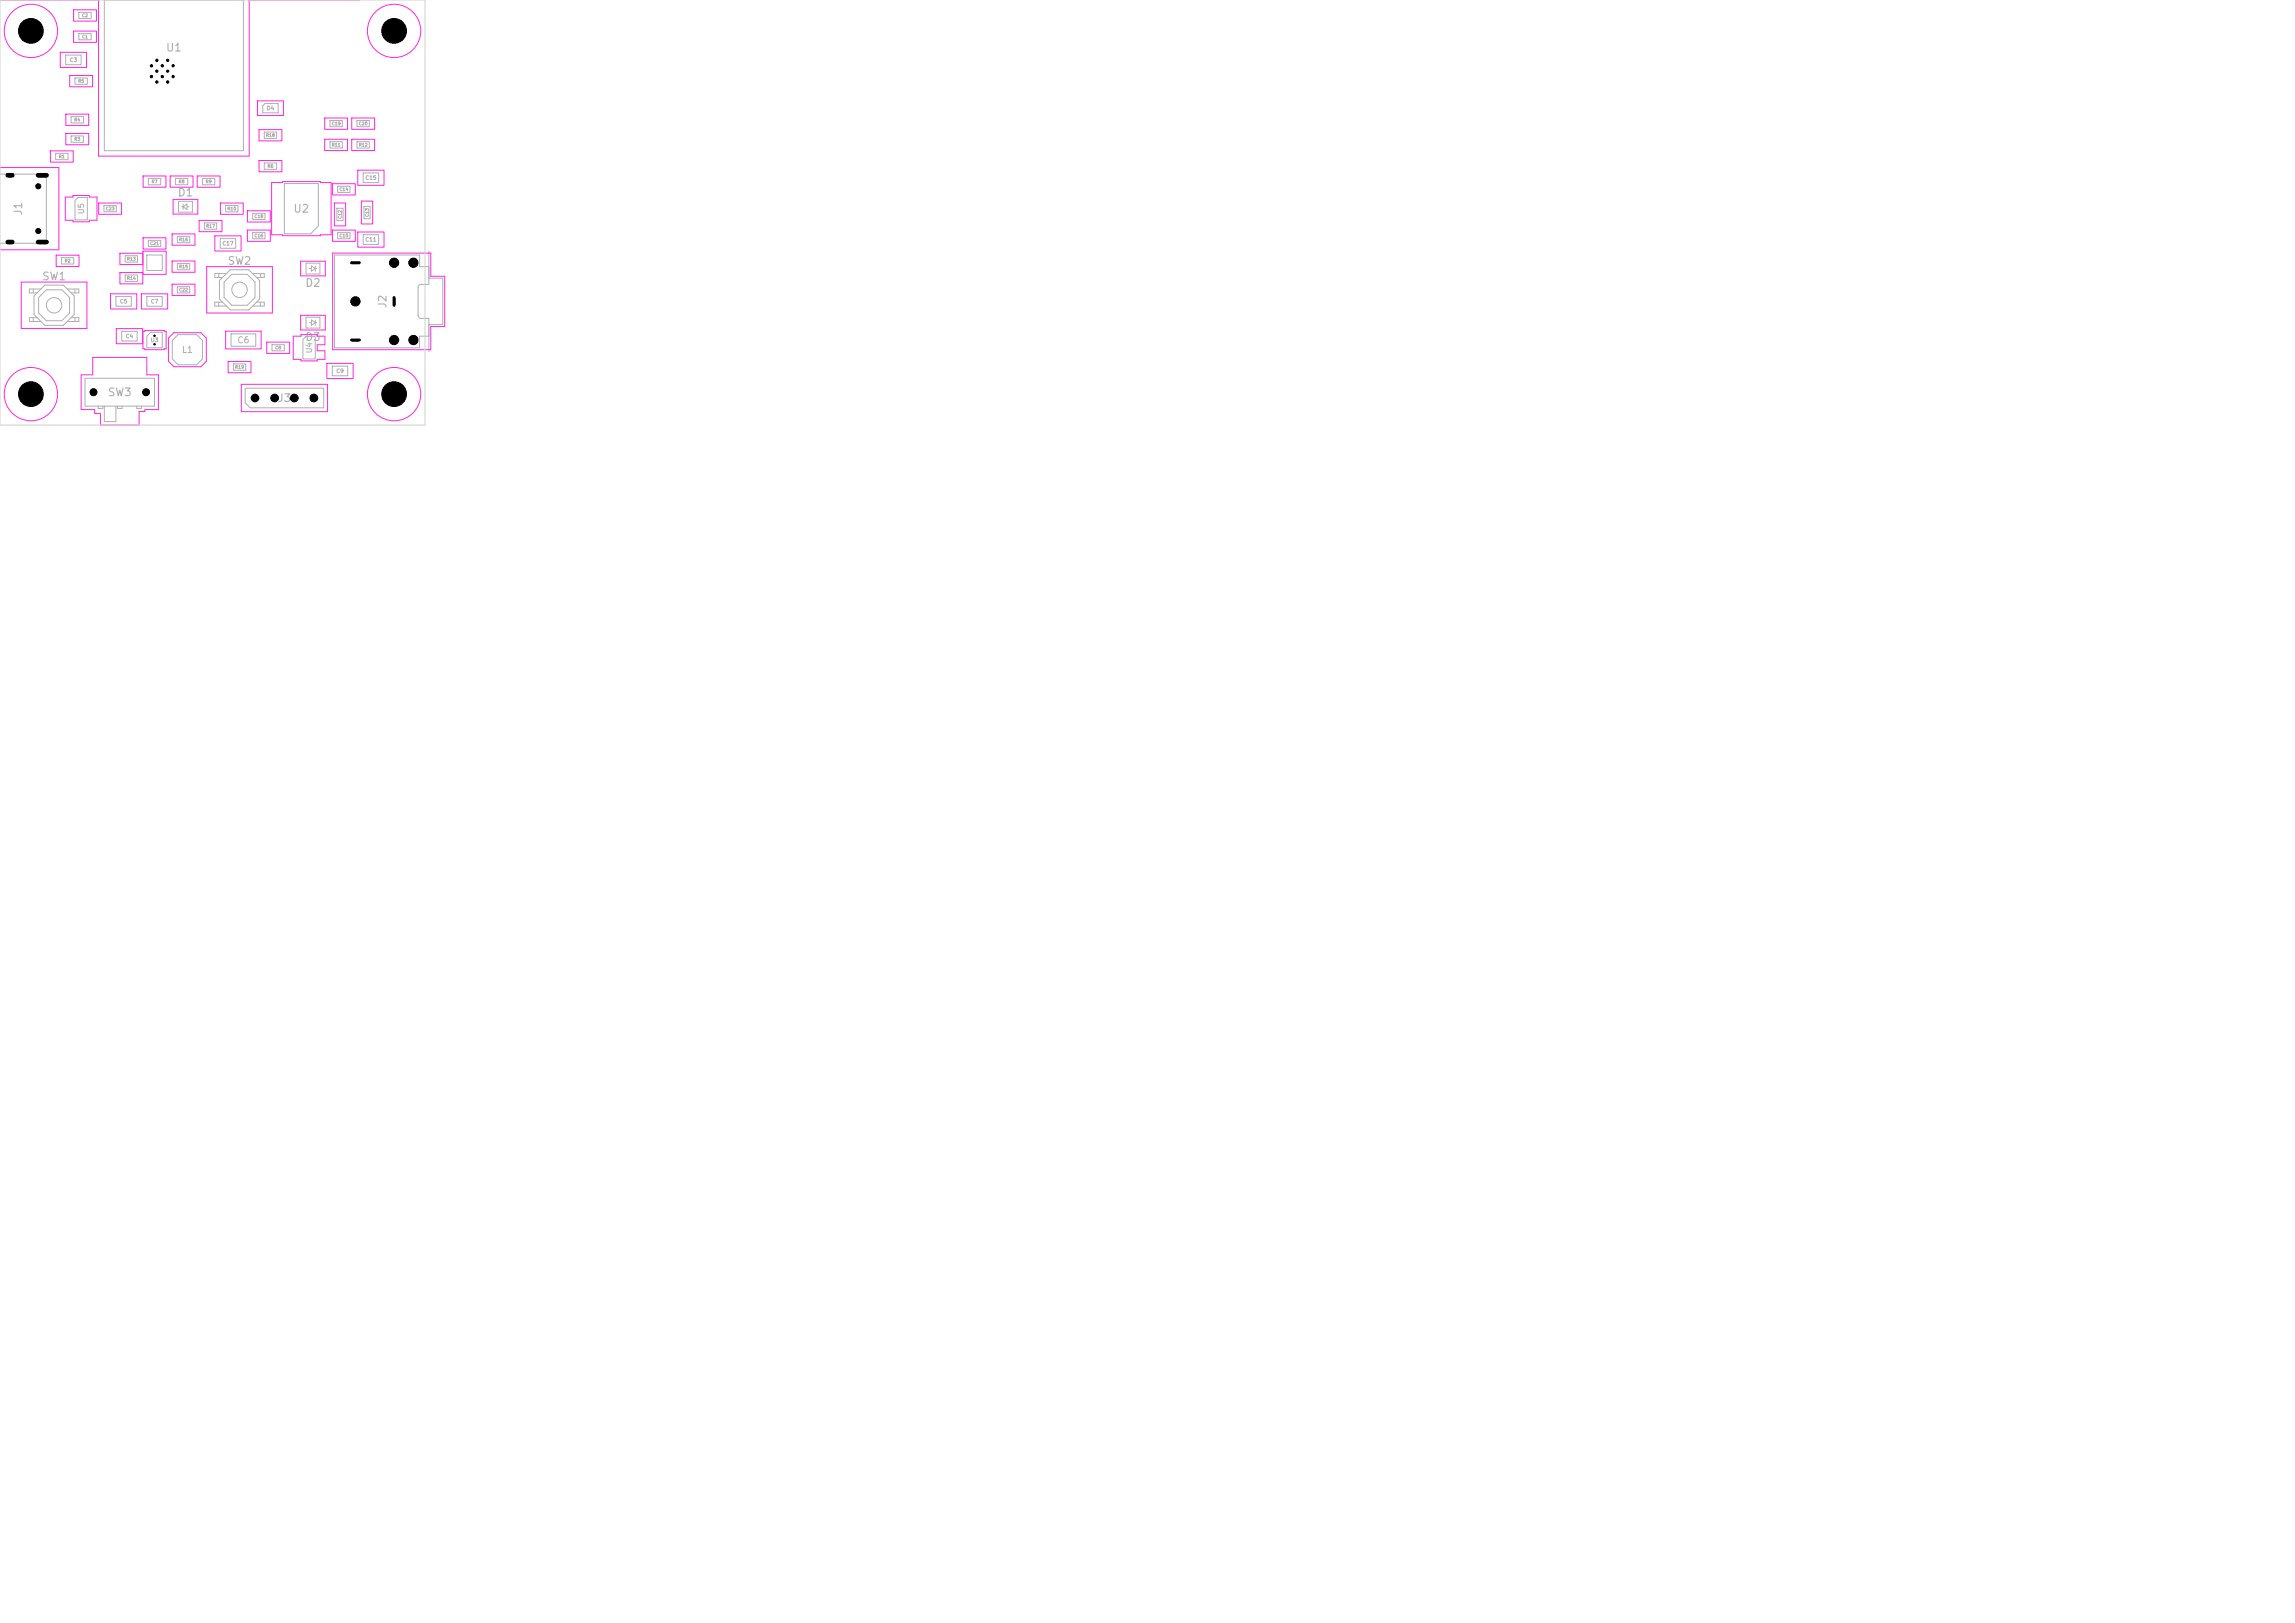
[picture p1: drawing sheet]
<svg xmlns="http://www.w3.org/2000/svg" width="297mm" height="210mm" viewBox="0 0 297 210" stroke-linecap="round" stroke-linejoin="round" font-family="sans-serif">
<defs><g id="words">
<g font-size="1" fill="#afafaf">
<text x="21.4" y="6.9">U1</text>
<text x="3.1" y="28" transform="rotate(-90 3.1 28)">J1</text>
<text x="22.9" y="25.7">D1</text>
<text x="37.9" y="27.8">U2</text>
<text x="29.4" y="34.5">SW2</text>
<text x="5.4" y="36.5">SW1</text>
<text x="39.4" y="37.4">D2</text>
<text x="50.3" y="40" transform="rotate(-90 50.3 40)">J2</text>
<text x="39.4" y="44.4">D3</text>
<text x="13.9" y="51.5">SW3</text>
<text x="35.9" y="52.3">J3</text>
</g>
<g font-size=".8" fill="#afafaf">
<text x="23.5" y="45.9">L1</text>
<text x="30.6" y="44.6">C6</text>
</g>
<g font-size=".7" fill="#afafaf">
<text x="11" y="27.8" transform="rotate(-90 11 27.8)">U5</text>
<text x="40.5" y="45.8" transform="rotate(-90 40.5 45.8)">U4</text>
</g>
<g font-size=".5" fill="#afafaf">
<text x="9" y="8.1">C3</text>
<text x="34.5" y="14.4">D4</text>
<text x="47.2" y="23.4">C15</text>
<text x="28.7" y="31.9">C17</text>
<text x="47.2" y="31.4">C11</text>
<text x="15.5" y="39.4">C5</text>
<text x="19.5" y="39.4">C7</text>
<text x="16.2" y="43.9">C4</text>
<text x="19.4" y="44.4">U3</text>
<text x="43.5" y="48.4">C9</text>
</g>
<g font-size=".4" fill="#afafaf">
<text x="10.6" y="5.1">C1</text>
<text x="10.6" y="2.3">C2</text>
<text x="10.1" y="10.8">R5</text>
<text x="9.6" y="15.8">R4</text>
<text x="34.4" y="17.8">R18</text>
<text x="42.9" y="16.3">C19</text>
<text x="46.4" y="16.3">C20</text>
<text x="7.6" y="20.6">R1</text>
<text x="9.6" y="18.3">R3</text>
<text x="19.6" y="23.8">R7</text>
<text x="23.1" y="23.8">R8</text>
<text x="26.6" y="23.8">R9</text>
<text x="34.6" y="21.8">R6</text>
<text x="42.9" y="19.1">R11</text>
<text x="46.4" y="19.1">R12</text>
<text x="13.6" y="27.3">C23</text>
<text x="26.6" y="29.6">R17</text>
<text x="29.4" y="27.3">R10</text>
<text x="32.9" y="28.3">C18</text>
<text x="43.9" y="24.8">C14</text>
<text x="44.3" y="28.4" transform="rotate(-90 44.3 28.4)">C12</text>
<text x="47.8" y="28.1" transform="rotate(-90 47.8 28.1)">C13</text>
<text x="8.3" y="34.1">R2</text>
<text x="16.4" y="33.8">R13</text>
<text x="19.4" y="31.8">C21</text>
<text x="23.1" y="31.3">R16</text>
<text x="23.1" y="34.8">R15</text>
<text x="32.9" y="30.8">C16</text>
<text x="43.9" y="30.8">C10</text>
<text x="16.4" y="36.3">R14</text>
<text x="23.1" y="37.8">C22</text>
<text x="30.4" y="47.8">R19</text>
<text x="35.6" y="45.3">C8</text>
</g>
</g></defs>
<g fill="none" stroke="#afafaf" stroke-width=".13">
<path d="M13.5 -.1v19.6h18v-19.6M7.2 19.8h1.6v.9h-1.6zM8.5 7.1h2v1.3h-2zM9.2 17.6h1.6v.8h-1.6zM9.2 15.1h1.6v.8h-1.6zM9.7 10.1h1.6v.8h-1.6zM10.2 4.4h1.6v.8h-1.6zM10.2 1.6h1.6v.8h-1.6zM13.5 0h18M34 13.7l.3-.3h1.7v1.2h-2zM34.2 17.1h1.6v.8h-1.6zM42.7 18.3h1.6v.9h-1.6z"/>
<path d="M42.7 15.6h1.6v.8h-1.6zM46.2 18.3h1.6v.9h-1.6zM46.2 15.6h1.6v.8h-1.6zM0 22.5h6v9h-6M4.3 37.4v.5M4.4 38.3l1.4-1.4h2.4l1.4 1.4v2.4l-1.4 1.4h-2.4l-1.4-1.4zM5 38.5l1-1h2l1 1v2l-1 1h-2l-1-1zM5.3 37.4h-1.5v.5h1M7.9 33.3h1.6v.9h-1.6zM8.7 37.4h1.5v.5h-1M9.7 37.4v.5M9.7 25.9l.4-.3h1.2v2.9h-1.6z"/>
<path d="M13.5 26.6h1.6v.8h-1.6zM15 38.4h2v1.2h-2zM16.2 33.1h1.6v.8h-1.6zM16.2 35.6h1.6v.8h-1.6zM19 38.4h2v1.2h-2zM19 33h2v2h-2zM19.2 23.1h1.6v.8h-1.6zM19.2 31.1h1.6v.8h-1.6zM22.7 23.1h1.6v.8h-1.6zM22.9 30.6h1.6v.8h-1.6zM22.9 37.1h1.6v.8h-1.6zM22.9 34.1h1.6v.8h-1.6z"/>
<path d="M23.1 26.1h1.8v1.4h-1.8zM23.5 26.8h.2M23.7 26.4v.7M23.7 26.8l.5-.4v.7zM24.2 26.8h.2M26.2 23.1h1.6v.8h-1.6zM26.5 28.8h1.5v.9h-1.5zM28.3 35.4v.5M28.3 39.1v.5M28.4 36.3l1.4-1.4h2.4l1.4 1.4v2.4l-1.4 1.4h-2.4l-1.4-1.4zM28.5 30.9h2v1.2h-2zM28.8 39.1h-1v.5h1.5"/>
<path d="M29.2 26.6h1.6v.8h-1.6zM29.3 35.4h-1.5v.5h1M30 35.5h2l1 1v2l-1 1h-2l-1-1v-2zM32.7 27.6h1.6v.8h-1.6zM32.7 30.1h1.6v.8h-1.6zM32.7 35.4h1.5v.5h-1M33.2 39.1h1v.5h-1.5M33.7 35.4v.5M33.7 39.1v.5M34.2 21.1h1.6v.8h-1.6zM36.8 23.8h4.4v5.4l-1 1h-3.4zM39.6 34.1h1.8v1.4h-1.8z"/>
<path d="M40 34.8h.3M40.3 34.4l.5 .4-.5 .3zM40.8 34.8h.2M40.8 34.4v.7M43.6 26.9h.8v1.7h-.8zM43.7 24.1h1.6v.8h-1.6zM43.7 30.1h1.6v.8h-1.6zM47 30.4h2v1.2h-2zM47 22.4h2v1.2h-2zM47.1 26.7h.8v1.6h-.8zM55.5 32.5v4.3h-1.1l-.2 .2-.1 .2v3.7l.3 .3h1.1v4.3M55.5 34.5h-1.2v-1.5h-11v12h11v-1.5h1.2"/>
<path d="M55.5 36h1.8v6h-1.8M4.3 41.1v.5M4.8 41.1h-1v.5h1.5M9.2 41.1h1v.5h-1.5M9.7 41.1v.5M11 49h9v3.6h-9zM12.7 52.6v.3h.6v-.3M13.5 52.6v2h1.5v-2M15.2 52.6v.3h.6v-.3M15.8 42.9h2v1.2h-2zM17.7 52.6v.3h.6v-.3M19.5 43h1.5v2h-2v-1.5z"/>
<path d="M23 43.3h2.4l.8 .8v2.4l-.8 .7h-2.4l-.7-.7v-2.4zM29.9 43.2h3.2v1.6h-3.2zM30.2 47.1h1.6v.8h-1.6zM31.7 50.2h10.2v2.6h-9.5l-.7-.7zM35.2 44.6h1.6v.8h-1.6zM39.2 43.9l.4-.3h1.2v2.9h-1.6zM39.6 41.1h1.8v1.4h-1.8zM40 41.8h.3M40.3 41.4l.5 .4-.5 .3zM40.8 41.4v.7M40.8 41.8h.2M43 47.4h2v1.2h-2z"/>
<circle cx="7" cy="39.5" r="1"/>
<circle cx="31" cy="37.5" r="1"/>
</g>
<g fill="none" stroke="#ff26e2" stroke-width=".13">
<path d="M46.5 -.1l-14.3 .1v20.2h-19.5v-20.2h-12.8M6.5 19.5h3v1.5h-3zM7.8 6.8h3.4v1.9h-3.4zM8.5 17.3h3v1.4h-3zM8.5 14.8h3v1.4h-3zM9 9.8h3v1.4h-3zM9.5 4h3v1.5h-3zM9.5 1.3h3v1.4h-3zM33.3 13.1h3.4v1.8h-3.4zM33.5 16.8h3v1.4h-3zM42 18h3v1.5h-3zM42 15.3h3v1.4h-3z"/>
<path d="M45.5 18h3v1.5h-3zM45.5 15.3h3v1.4h-3zM0 21.7h7.6v10.6h-7.6M2.7 36.5h8.5v6h-8.5zM7.3 33h2.9v1.5h-2.9zM8.5 25.5h.9v-.2h2.1v.2h1v3h-1v.2h-2.1v-.2h-.9zM12.8 26.3h2.9v1.4h-2.9zM14.3 38h3.4v2h-3.4zM15.5 32.8h3v1.4h-3zM15.5 35.3h3v1.4h-3zM18.3 38h3.4v2h-3.4zM18.5 32.5h3v3h-3z"/>
<path d="M18.5 22.8h3v1.4h-3zM18.5 30.8h3v1.4h-3zM22 22.8h3v1.4h-3zM22.3 30.3h2.9v1.4h-2.9zM22.3 36.8h2.9v1.4h-2.9zM22.3 33.8h2.9v1.4h-2.9zM22.4 25.8h3.2v1.9h-3.2zM25.5 22.8h3v1.4h-3zM25.8 28.5h2.9v1.5h-2.9zM26.7 34.5h8.6v6h-8.6zM27.8 30.5h3.4v2h-3.4zM28.5 26.3h3v1.4h-3z"/>
<path d="M32 27.3h3v1.4h-3zM32 29.8h3v1.4h-3zM33.5 20.8h3v1.4h-3zM35.2 23.6h1.3v-.1h4.9v.1h1.4v6.8h-1.4v.1h-4.9v-.1h-1.3zM38.9 33.8h3.2v1.9h-3.2zM43 23.8h3v1.4h-3zM43 29.8h3v1.4h-3zM43 32.8h12.7v3h1.8v6.5h-1.8v3h-12.7zM43.3 26.3h1.4v2.9h-1.4zM46.3 30h3.4v2h-3.4zM46.3 22h3.4v2h-3.4zM46.8 26h1.4v3h-1.4z"/>
<path d="M12 46.3h7v2.2h1.5v4.5h-1.8v.3h-.7v1.7h-5v-1.5h-.8v-.5h-1.7v-4.5h1.5zM15.1 42.5h3.4v2h-3.4zM18.5 42.9h.2v-.1h2.5v.1h.3v2.2h-.3v.2h-2.5v-.2h-.2zM21.8 43.8l.7-.7h3.5l.7 .7v3l-.7 .7h-3.5l-.7-.7zM29.2 42.9h4.6v2.3h-4.6zM29.5 46.8h3v1.4h-3zM31.2 49.7h11.2v3.6h-11.2zM34.5 44.3h3v1.4h-3zM38 43.5h.9v-.2h2.1v.2h1v1.1h-1v.8h1v1.1h-1v.2h-2.1v-.2h-.9zM38.9 40.8h3.2v1.9h-3.2zM42.3 47h3.4v2h-3.4z"/>
<circle cx="4" cy="4" r="3.5"/>
<circle cx="51" cy="4" r="3.4"/>
<circle cx="4" cy="51" r="3.4"/>
<circle cx="51" cy="51" r="3.4"/>
</g>
<path d="M0 0h55v55h-55z" fill="none" stroke="#d0d2cd" stroke-width=".13"/>
<g fill="#000" stroke="#000" stroke-width=".13">
<circle cx="4" cy="4" r="1.6"/>
<circle cx="19.6" cy="9.9" r=".15"/>
<circle cx="19.6" cy="8.5" r=".15"/>
<circle cx="20.3" cy="10.6" r=".15"/>
<circle cx="20.3" cy="9.2" r=".15"/>
<circle cx="20.3" cy="7.8" r=".15"/>
<circle cx="21" cy="9.9" r=".15"/>
<circle cx="21" cy="8.5" r=".15"/>
<circle cx="21.7" cy="10.6" r=".15"/>
<circle cx="21.7" cy="9.2" r=".15"/>
<circle cx="21.7" cy="7.8" r=".15"/>
<circle cx="22.4" cy="9.9" r=".15"/>
<circle cx="22.4" cy="8.5" r=".15"/>
<circle cx="51" cy="4" r="1.6"/>
<circle cx="4.9" cy="24.1" r=".32"/>
<circle cx="4.9" cy="29.9" r=".32"/>
<circle cx="46" cy="39" r=".6"/>
<circle cx="51" cy="34" r=".6"/>
<circle cx="53.5" cy="34" r=".6"/>
<circle cx="4" cy="51" r="1.6"/>
<circle cx="12.1" cy="50.8" r=".45"/>
<circle cx="18.9" cy="50.8" r=".45"/>
<circle cx="20" cy="44.5" r=".1"/>
<circle cx="20" cy="43.4" r=".1"/>
<circle cx="33" cy="51.5" r=".5"/>
<circle cx="35.5" cy="51.5" r=".5"/>
<circle cx="38.1" cy="51.5" r=".5"/>
<circle cx="40.6" cy="51.5" r=".5"/>
<circle cx="51" cy="51" r="1.6"/>
<circle cx="51" cy="44" r=".6"/>
<circle cx="53.5" cy="44" r=".6"/>
</g>
<path d="M45.5 34h1M51 38.5v1M45.5 44h1" fill="none" stroke="#000" stroke-width=".4"/>
<path d="M1 22.7h.6M1 31.3h.6M4.9 22.7h1.1M4.9 31.3h1.1" fill="none" stroke="#000" stroke-width=".6"/>
<use href="#words"/>
</svg>
